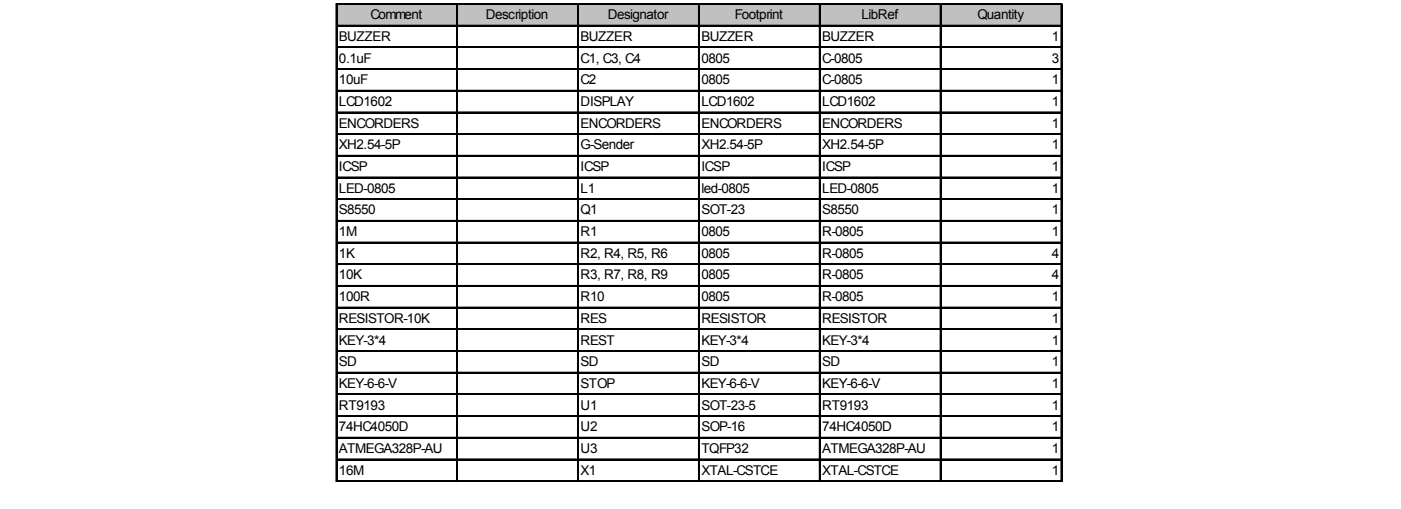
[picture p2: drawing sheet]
<svg xmlns="http://www.w3.org/2000/svg" width="297mm" height="108mm" viewBox="0 0 297 108" stroke-linecap="round" stroke-linejoin="round" font-family="sans-serif">
<defs><g id="words">
<g font-size="2.9">
<text x="78.5" y="4.1">Comment</text>
<text x="103" y="4.1">Description</text>
<text x="128.9" y="4.1">Designator</text>
<text x="155.8" y="4.1">Footprint</text>
<text x="182.7" y="4.1">LibRef</text>
<text x="207.3" y="4.1">Quantity</text>
<text x="71.9" y="8.7">BUZZER</text>
<text x="123.1" y="8.7">BUZZER</text>
<text x="148.7" y="8.7">BUZZER</text>
<text x="174.3" y="8.7">BUZZER</text>
<text x="223" y="8.7">1</text>
<text x="71.9" y="13.3">0.1uF</text>
<text x="71.9" y="17.9">10uF</text>
<text x="123.1" y="13.3">C1, C3, C4</text>
<text x="123.1" y="17.9">C2</text>
<text x="148.7" y="13.3">0805</text>
<text x="148.7" y="17.9">0805</text>
<text x="174.3" y="13.3">C-0805</text>
<text x="174.3" y="17.9">C-0805</text>
<text x="223" y="13.3">3</text>
<text x="223" y="17.9">1</text>
<text x="71.9" y="22.5">LCD1602</text>
<text x="123.1" y="22.5">DISPLAY</text>
<text x="148.7" y="22.5">LCD1602</text>
<text x="174.3" y="22.5">LCD1602</text>
<text x="223" y="22.5">1</text>
<text x="71.9" y="27.1">ENCORDERS</text>
<text x="123.1" y="27.1">ENCORDERS</text>
<text x="148.7" y="27.1">ENCORDERS</text>
<text x="174.3" y="27.1">ENCORDERS</text>
<text x="223" y="27.1">1</text>
<text x="71.9" y="31.7">XH2.54-5P</text>
<text x="123.1" y="31.7">G-Sender</text>
<text x="148.7" y="31.7">XH2.54-5P</text>
<text x="174.3" y="31.7">XH2.54-5P</text>
<text x="223" y="31.7">1</text>
<text x="71.9" y="36.3">ICSP</text>
<text x="71.9" y="40.9">LED-0805</text>
<text x="123.1" y="36.3">ICSP</text>
<text x="123.1" y="40.9">L1</text>
<text x="148.7" y="36.3">ICSP</text>
<text x="148.7" y="40.9">led-0805</text>
<text x="174.3" y="36.3">ICSP</text>
<text x="174.3" y="40.9">LED-0805</text>
<text x="223" y="36.3">1</text>
<text x="223" y="40.9">1</text>
<text x="71.9" y="45.5">S8550</text>
<text x="123.1" y="45.5">Q1</text>
<text x="148.7" y="45.5">SOT-23</text>
<text x="174.3" y="45.5">S8550</text>
<text x="223" y="45.5">1</text>
<text x="71.9" y="50.1">1M</text>
<text x="123.1" y="50.1">R1</text>
<text x="148.7" y="50.1">0805</text>
<text x="174.3" y="50.1">R-0805</text>
<text x="223" y="50.1">1</text>
<text x="71.9" y="54.7">1K</text>
<text x="71.9" y="59.3">10K</text>
<text x="123.1" y="54.7">R2, R4, R5, R6</text>
<text x="123.1" y="59.3">R3, R7, R8, R9</text>
<text x="148.7" y="54.7">0805</text>
<text x="148.7" y="59.3">0805</text>
<text x="174.3" y="54.7">R-0805</text>
<text x="174.3" y="59.3">R-0805</text>
<text x="223" y="54.7">4</text>
<text x="223" y="59.3">4</text>
<text x="71.9" y="63.9">100R</text>
<text x="123.1" y="63.9">R10</text>
<text x="148.7" y="63.9">0805</text>
<text x="174.3" y="63.9">R-0805</text>
<text x="223" y="63.9">1</text>
<text x="71.9" y="68.5">RESISTOR-10K</text>
<text x="123.1" y="68.5">RES</text>
<text x="148.7" y="68.5">RESISTOR</text>
<text x="174.3" y="68.5">RESISTOR</text>
<text x="223" y="68.5">1</text>
<text x="71.9" y="73.1">KEY-3*4</text>
<text x="71.9" y="77.7">SD</text>
<text x="123.1" y="73.1">REST</text>
<text x="123.1" y="77.7">SD</text>
<text x="148.7" y="73.1">KEY-3*4</text>
<text x="148.7" y="77.7">SD</text>
<text x="174.3" y="73.1">KEY-3*4</text>
<text x="174.3" y="77.7">SD</text>
<text x="223" y="73.1">1</text>
<text x="223" y="77.7">1</text>
<text x="71.9" y="82.3">KEY-6-6-V</text>
<text x="123.1" y="82.3">STOP</text>
<text x="148.7" y="82.3">KEY-6-6-V</text>
<text x="174.3" y="82.3">KEY-6-6-V</text>
<text x="223" y="82.3">1</text>
<text x="71.9" y="86.9">RT9193</text>
<text x="123.1" y="86.9">U1</text>
<text x="148.7" y="86.9">SOT-23-5</text>
<text x="174.3" y="86.9">RT9193</text>
<text x="223" y="86.9">1</text>
<text x="71.9" y="91.5">74HC4050D</text>
<text x="123.1" y="91.5">U2</text>
<text x="148.7" y="91.5">SOP-16</text>
<text x="174.3" y="91.5">74HC4050D</text>
<text x="223" y="91.5">1</text>
<text x="71.9" y="96.1">ATMEGA328P-AU</text>
<text x="71.9" y="100.7">16M</text>
<text x="123.1" y="96.1">U3</text>
<text x="123.1" y="100.7">X1</text>
<text x="148.7" y="96.1">TQFP32</text>
<text x="148.7" y="100.7">XTAL-CSTCE</text>
<text x="174.3" y="96.1">ATMEGA328P-AU</text>
<text x="174.3" y="100.7">XTAL-CSTCE</text>
<text x="223" y="96.1">1</text>
<text x="223" y="100.7">1</text>
</g>
</g></defs>
<path d="M71.4 .9h153.7v4.7h-153.7z" fill="#c0c0c0"/>
<g fill="none" stroke="#000" stroke-width=".21">
<path d="M71.2 .7v101.5M71.5 .7h153.7M71.5 5.3h153.7M71.5 9.9h153.7M71.5 14.5h153.7M71.5 19.1h153.7M96.8 1v101.2M122.5 1v101.2M148.1 1v101.2M173.7 1v101.2M199.3 1v101.2M224.9 1v101.2"/>
<path d="M71.5 23.7h153.7M71.5 28.3h153.7M71.5 32.9h153.7M71.5 37.5h153.7M71.5 42.1h153.7M71.5 46.7h153.7M71.5 51.3h153.7M71.5 55.9h153.7M71.5 60.5h153.7M71.5 65.1h153.7M71.5 69.7h153.7M71.5 74.3h153.7"/>
<path d="M71.5 78.9h153.7M71.5 83.5h153.7M71.5 88.1h153.7M71.5 92.7h153.7M71.5 97.3h153.7M71.5 101.9h153.7"/>
</g>
<path d="M71.4 .7v101.5M97 1v101.2M122.6 1v101.2M148.2 1v101.2M173.8 1v101.2M199.5 1v101.2M225.1 1v101.2" fill="none" stroke="#000" stroke-width=".26"/>
<g fill="none" stroke="#000" stroke-width=".25">
<path d="M71.5 .9h153.7M71.5 5.5h153.7M71.5 10.1h153.7M71.5 14.7h153.7M71.5 19.3h153.7M71.5 23.9h153.7M71.5 28.5h153.7M71.5 33.1h153.7M71.5 37.7h153.7M71.5 42.3h153.7M71.5 46.9h153.7M71.5 51.5h153.7"/>
<path d="M71.5 56.1h153.7M71.5 60.7h153.7M71.5 65.3h153.7M71.5 69.9h153.7M71.5 74.5h153.7M71.5 79.1h153.7M71.5 83.7h153.7M71.5 88.3h153.7M71.5 92.9h153.7M71.5 97.5h153.7M71.5 102.1h153.7"/>
</g>
<use href="#words"/>
</svg>
